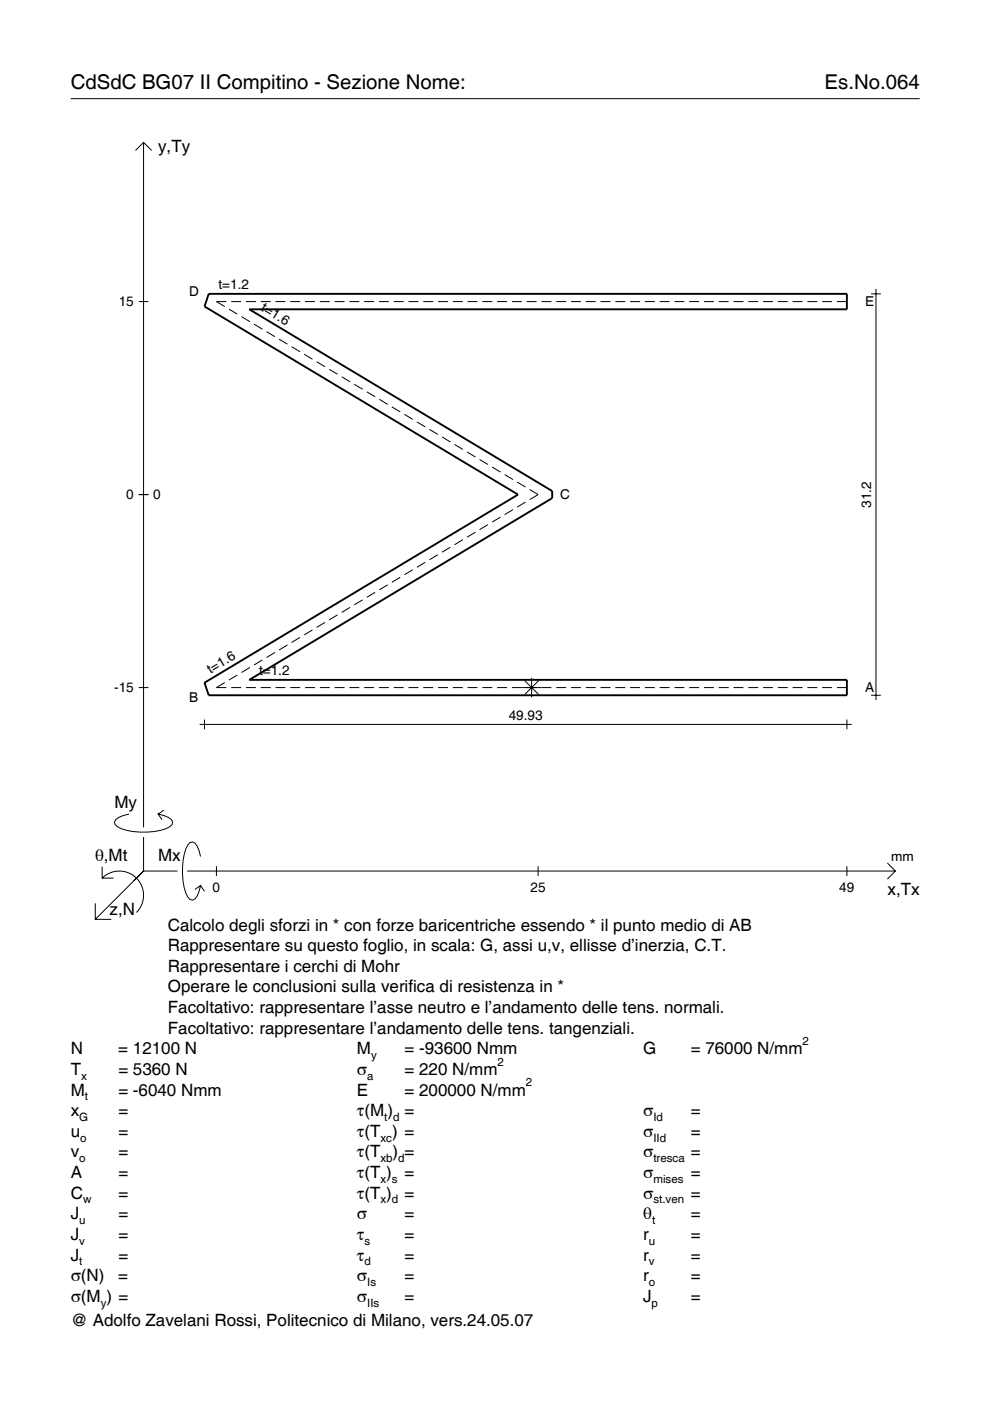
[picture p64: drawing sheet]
<svg xmlns="http://www.w3.org/2000/svg" width="210mm" height="297mm" viewBox="0 0 210 297" stroke-linecap="round" stroke-linejoin="round" font-family="sans-serif">
<defs><g id="words">
<g font-size="4.3">
<text x="15" y="18.9">CdSdC BG07 II Compitino - Sezione Nome:</text>
<text x="174.8" y="18.9">Es.No.064</text>
</g>
<g font-size="3.6">
<text x="33.5" y="32.3">y,Ty</text>
<text x="24.3" y="171.3">My</text>
<text x="20.1" y="182.6">θ,Mt</text>
<text x="33.5" y="182.6">Mx</text>
<text x="188.2" y="189.8">x,Tx</text>
<text x="23.2" y="193.9">z,N</text>
<text x="35.6" y="197.3">Calcolo degli sforzi in * con forze baricentriche essendo * il punto medio di AB</text>
<text x="35.6" y="201.7">Rappresentare su questo foglio, in scala: G, assi u,v, ellisse d’inerzia, C.T.</text>
<text x="35.6" y="206">Rappresentare i cerchi di Mohr</text>
<text x="35.6" y="210.4">Operare le conclusioni sulla verifica di resistenza in *</text>
<text x="35.6" y="214.8">Facoltativo: rappresentare l’asse neutro e l’andamento delle tens. normali.</text>
<text x="35.6" y="219.2">Facoltativo: rappresentare l’andamento delle tens. tangenziali.</text>
<text x="15" y="223.5">N</text>
<text x="15" y="227.9">T</text>
<text x="25.1" y="223.5">= 12100 N</text>
<text x="25.1" y="227.9">= 5360 N</text>
<text x="75.7" y="227.9">σ</text>
<text x="75.7" y="223.5">M</text>
<text x="85.8" y="223.5">= -93600 Nmm</text>
<text x="85.8" y="227.9">= 220 N/mm</text>
<text x="136.4" y="223.5">G</text>
<text x="146.5" y="223.5">= 76000 N/mm</text>
<text x="15" y="232.3">M</text>
<text x="25.1" y="232.3">= -6040 Nmm</text>
<text x="75.7" y="232.3">E</text>
<text x="85.8" y="232.3">= 200000 N/mm</text>
<text x="15" y="236.7">x</text>
<text x="25.1" y="236.7">=</text>
<text x="75.7" y="236.7">τ(M ) =</text>
<text x="136.4" y="236.7">σ</text>
<text x="146.5" y="236.7">=</text>
<text x="15" y="241">u</text>
<text x="15" y="245.4">v</text>
<text x="25.1" y="241">=</text>
<text x="25.1" y="245.4">=</text>
<text x="75.7" y="241">τ(T ) =</text>
<text x="75.7" y="245.4">τ(T</text>
<text x="83.3" y="245.4">) =</text>
<text x="136.4" y="241">σ</text>
<text x="136.4" y="245.4">σ</text>
<text x="146.5" y="241">=</text>
<text x="146.5" y="245.4">=</text>
<text x="15" y="249.8">A</text>
<text x="25.1" y="249.8">=</text>
<text x="75.7" y="249.8">τ(T )</text>
<text x="85.8" y="249.8">=</text>
<text x="136.4" y="249.8">σ</text>
<text x="146.5" y="249.8">=</text>
<text x="15" y="254.2">C</text>
<text x="25.1" y="254.2">=</text>
<text x="75.7" y="254.2">τ(T )</text>
<text x="85.8" y="254.2">=</text>
<text x="136.4" y="254.2">σ</text>
<text x="146.5" y="254.2">=</text>
<text x="15" y="258.5">J</text>
<text x="15" y="262.9">J</text>
<text x="25.1" y="258.5">=</text>
<text x="25.1" y="262.9">=</text>
<text x="75.7" y="258.5">σ</text>
<text x="75.7" y="262.9">τ</text>
<text x="85.8" y="258.5">=</text>
<text x="85.8" y="262.9">=</text>
<text x="136.4" y="258.5">θ</text>
<text x="136.4" y="262.9">r</text>
<text x="146.5" y="258.5">=</text>
<text x="146.5" y="262.9">=</text>
<text x="15" y="267.3">J</text>
<text x="25.1" y="267.3">=</text>
<text x="75.7" y="267.3">τ</text>
<text x="85.8" y="267.3">=</text>
<text x="136.4" y="267.3">r</text>
<text x="146.5" y="267.3">=</text>
<text x="15" y="271.7">σ(N)</text>
<text x="25.1" y="271.7">=</text>
<text x="75.7" y="271.7">σ</text>
<text x="85.8" y="271.7">=</text>
<text x="136.4" y="271.7">r</text>
<text x="146.5" y="271.7">=</text>
<text x="15" y="276">σ(M ) =</text>
<text x="15" y="281.2">@ Adolfo Zavelani Rossi, Politecnico di Milano, vers.24.05.07</text>
<text x="75.7" y="276">σ</text>
<text x="85.8" y="276">=</text>
<text x="136.4" y="276">J</text>
<text x="146.5" y="276">=</text>
</g>
<g font-size="2.9">
<text x="25.2" y="64.9">15</text>
<text x="40.1" y="62.8">D</text>
<text x="46.3" y="61.3">t=1.2</text>
<text x="55.1" y="65.8" transform="rotate(31 55.1 65.8)">t=1.6</text>
<text x="183.4" y="64.8">E</text>
<text x="26.8" y="105.9">0</text>
<text x="32.5" y="105.9">0</text>
<text x="118.7" y="105.8">C</text>
<text x="184.7" y="107.7" transform="rotate(-90 184.7 107.7)">31.2</text>
<text x="44.6" y="142.8" transform="rotate(-31 44.6 142.8)">t=1.6</text>
<text x="54.9" y="143.1">t=1.2</text>
<text x="24.2" y="146.8">-15</text>
<text x="40.1" y="148.8">B</text>
<text x="183.4" y="146.7">A</text>
<text x="107.9" y="152.6">49.93</text>
<text x="189" y="182.6">mm</text>
<text x="45.1" y="189.1">0</text>
<text x="112.5" y="189.1">25</text>
<text x="178" y="189.1">49</text>
</g>
<g font-size="2.4">
<text x="170.2" y="221.5">2</text>
<text x="78.7" y="224.5">y</text>
<text x="105.5" y="225.9">2</text>
<text x="17.2" y="228.9">x</text>
<text x="18" y="233.3">t</text>
<text x="77.9" y="228.9">a</text>
<text x="111.5" y="230.3">2</text>
<text x="16.8" y="237.7">G</text>
<text x="81.5" y="237.7">t d</text>
<text x="138.5" y="237.7">Id</text>
<text x="17" y="242">o</text>
<text x="80.7" y="242">xc</text>
<text x="138.5" y="242">IId</text>
<text x="16.8" y="246.4">o</text>
<text x="80.7" y="246.4">xb d</text>
<text x="80.7" y="250.8">x s</text>
<text x="138.5" y="246.4">tresca</text>
<text x="138.5" y="250.8">mises</text>
<text x="17.6" y="255.2">w</text>
<text x="80.7" y="255.2">x d</text>
<text x="138.5" y="255.2">st.ven</text>
<text x="16.8" y="259.5">u</text>
<text x="16.8" y="263.9">v</text>
<text x="77.3" y="263.9">s</text>
<text x="137.6" y="263.9">u</text>
<text x="138.2" y="259.5">t</text>
<text x="16.8" y="268.3">t</text>
<text x="77.3" y="268.3">d</text>
<text x="137.6" y="268.3">v</text>
<text x="77.9" y="272.7">Is</text>
<text x="137.6" y="272.7">o</text>
<text x="21.4" y="277">y</text>
<text x="77.9" y="277">IIs</text>
<text x="138.2" y="277">p</text>
</g>
</g></defs>
<g fill="none" stroke="#000" stroke-width=".21">
<path d="M15 20.9h180M28.7 31.9l1.7-1.7 1.8 1.7M30.4 30.2v145.2M29.4 63.9h2.1M48 63.9h-2.1l1.8 1.1M48.5 65.5l1.8 1.1M49 63.9h2.1M51.2 67.1l1.8 1.1M52.1 63.9h2.2M53.9 68.7l1.7 1.1M55.3 63.9h2.1M56.5 70.3l1.8 1.1"/>
<path d="M58.4 63.9h2.1M59.2 71.9l1.7 1.1M61.5 63.9h2.1M61.8 73.5l1.8 1.1M64.5 75.1l1.8 1.1M64.7 63.9h2.1M67.1 76.7l1.8 1.1M67.8 63.9h2.1M69.8 78.3l1.8 1.1M70.9 63.9h2.1M72.5 79.9l1.7 1.1M74.1 63.9h2.1"/>
<path d="M77.2 63.9h2.1M80.3 63.9h2.1M83.5 63.9h2.1M86.6 63.9h2.1M89.7 63.9h2.1M92.9 63.9h2.1M96 63.9h2.1M99.1 63.9h2.1M102.3 63.9h2.1M105.4 63.9h2.1M108.5 63.9h2.1M111.7 63.9h2.1"/>
<path d="M114.8 63.9h2.1M117.9 63.9h2.1M121.1 63.9h2.1M124.2 63.9h2.1M127.3 63.9h2.1M130.5 63.9h2.1M133.6 63.9h2.1M136.7 63.9h2.1M139.9 63.9h2.1M143 63.9h2.1M146.1 63.9h2.1M149.3 63.9h2.1"/>
<path d="M152.4 63.9h2.1M155.5 63.9h2.1M158.7 63.9h2.1M161.8 63.9h2.1M164.9 63.9h2.1M168.1 63.9h2.1M171.2 63.9h2.1M174.3 63.9h2.1M177.4 63.9h2.2M184.7 62.3h2.1M185.7 61.3v87.1M75.1 81.5l1.8 1"/>
<path d="M77.8 83.1l1.7 1M80.4 84.7l1.8 1M83.1 86.3l1.8 1M85.7 87.9l1.8 1M88.4 89.5l1.8 1M91.1 91l1.7 1.1M93.7 92.6l1.8 1.1M96.4 94.2l1.7 1.1M99 95.8l1.8 1.1M101.7 97.4l1.8 1.1M104.3 99l1.8 1.1M29.4 104.9h2.1"/>
<path d="M90.2 119.2l-1.8 1.1M92.8 117.6l-1.7 1.1M95.5 116l-1.8 1.1M98.1 114.4l-1.7 1.1M100.8 112.8l-1.8 1.1M103.5 111.2l-1.8 1.1M106.1 109.6l-1.8 1.1M107 100.6l1.8 1.1M108.8 108.1l-1.8 1M109.6 102.2l1.8 1.1M111.4 106.5l-1.8 1M112.3 103.8l1.8 1.1-1.8 1"/>
<path d="M55.6 139.9l-1.7 1.1M58.3 138.3l-1.8 1.1M60.9 136.7l-1.7 1.1M63.6 135.2l-1.8 1M66.3 133.6l-1.8 1M68.9 132l-1.8 1M71.6 130.4l-1.8 1M74.2 128.8l-1.7 1M76.9 127.2l-1.8 1M79.5 125.6l-1.7 1.1M82.2 124l-1.8 1.1M84.9 122.4l-1.8 1.1"/>
<path d="M87.5 120.8l-1.8 1.1M29.4 145.8h2.1M42.3 153.6h138.3M43.4 152.6v2M47.7 144.7l-1.8 1.1h2.1M49 145.8h2.1M50.3 143.1l-1.8 1.1M52.1 145.8h2.2M53 141.5l-1.8 1.1M55.3 145.8h2.1M58.4 145.8h2.1M61.5 145.8h2.1"/>
<path d="M64.7 145.8h2.1M67.8 145.8h2.1M70.9 145.8h2.1M74.1 145.8h2.1M77.2 145.8h2.1M80.3 145.8h2.1M83.5 145.8h2.1M86.6 145.8h2.1M89.7 145.8h2.1M92.9 145.8h2.1M96 145.8h2.1M99.1 145.8h2.1"/>
<path d="M102.3 145.8h2.1M105.4 145.8h2.1M108.5 145.8h8.4M111.3 144.3l2.9 2.9M112.7 143.7v4.1M114.2 144.3l-2.9 2.9M117.9 145.8h2.1M121.1 145.8h2.1M124.2 145.8h2.1M127.3 145.8h2.1M130.5 145.8h2.1M133.6 145.8h2.1"/>
<path d="M136.7 145.8h2.1M139.9 145.8h2.1M143 145.8h2.1M146.1 145.8h2.1M149.3 145.8h2.1M152.4 145.8h2.1M155.5 145.8h2.1M158.7 145.8h2.1M161.8 145.8h2.1M164.9 145.8h2.1M168.1 145.8h2.1M171.2 145.8h2.1"/>
<path d="M174.3 145.8h2.1M177.4 145.8h2.2M179.6 152.6v2M184.7 147.4h2.1M27.3 172.6a3.6 3.6 0 0 0-3 1.7l.1 .5a5.7 5.7 0 0 0 3.8 1.5 13.3 13.3 0 0 0 7.8-1l.5-.5 .1-.5a3.6 3.6 0 0 0-3.1-1.7l.8 1.2M30.4 177.5v7.2M34.7 171.8l-1.2 .8M20.2 191.5v3.4h3.4M21.7 186.2a5.1 5.1 0 0 1 7.2 0 5.1 5.1 0 0 1 0 7.3M21.7 183.8v2.4h2.4M30.4 184.7l-10.2 10.2M30.4 184.7l-2 2"/>
<path d="M30.4 184.7h7.2M39.7 184.7h150.1M42.5 181.6a3.6 3.6 0 0 0-1.7-3.1l-.5 .1a5.7 5.7 0 0 0-1.5 3.8 13.3 13.3 0 0 0 1 7.8l.5 .5 .5 .2a3.6 3.6 0 0 0 1.7-3.1l-1.2 .8M42.5 187.8l.8 1.2M45.9 183.7v2M114.1 183.7v2M179.6 183.7v2M188.1 183l1.7 1.7-1.7 1.7"/>
</g>
<path d="M44.2 62.3h135.4v3.3h-126.7l64.2 38.5v1.5l-64.2 38.5h126.7v3.3h-135.4l-.8-2.6 66.4-39.9-66.4-39.9z" fill="none" stroke="#000" stroke-width=".4"/>
<use href="#words"/>
</svg>
